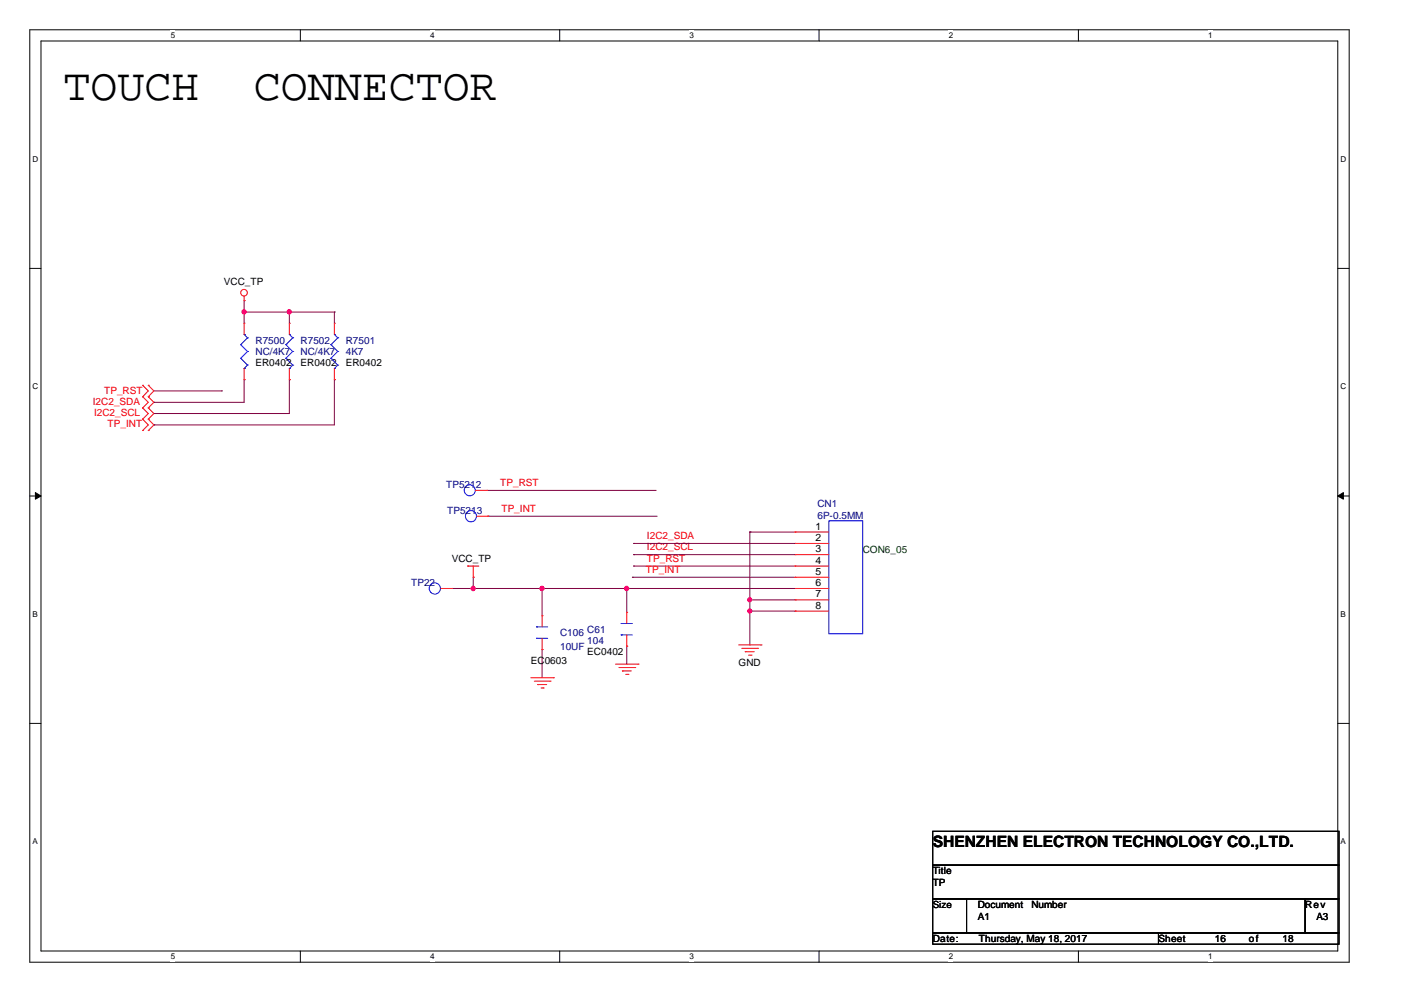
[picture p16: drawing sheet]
<svg xmlns="http://www.w3.org/2000/svg" width="297mm" height="210mm" viewBox="0 0 297 210" stroke-linecap="round" stroke-linejoin="round" font-family="sans-serif">
<defs><g id="words">
<g font-size="9.5">
<text x="13.5" y="21.1">TOUCH</text>
<text x="53.7" y="21.1">CONNECTOR</text>
</g>
<text font-size="3.3" x="197.3" y="179.1">SHENZHEN ELECTRON TECHNOLOGY CO.,LTD.</text>
<g font-size="2.2">
<text x="172.5" y="112">1</text>
<text x="172.5" y="114.4">2</text>
<text x="172.5" y="116.8">3</text>
<text x="172.5" y="119.2">4</text>
<text x="172.5" y="121.6">5</text>
<text x="172.5" y="123.9">6</text>
<text x="172.5" y="126.4">7</text>
<text x="172.5" y="128.7">8</text>
</g>
<g font-size="2.1">
<text x="47.4" y="60.3">VCC_TP</text>
<text x="54.1" y="77.5">ER0402</text>
<text x="63.6" y="77.5">ER0402</text>
<text x="73.1" y="77.5">ER0402</text>
<text x="95.6" y="118.8">VCC_TP</text>
<text x="112.3" y="140.5">EC0603</text>
<text x="124.2" y="138.6">EC0402</text>
<text x="156.2" y="140.8">GND</text>
<text x="197.3" y="184.9">Title</text>
<text x="197.3" y="187.3">TP</text>
<text x="197.3" y="192">Size</text>
<text x="206.8" y="192.1">Document</text>
<text x="206.8" y="194.5">A1</text>
<text x="218.2" y="192.1">Number</text>
<text x="276.1" y="192.1">Rev</text>
<text x="278.5" y="194.5">A3</text>
<text x="197.3" y="199.3">Date:</text>
<text x="207.1" y="199.3">Thursday, May 18, 2017</text>
<text x="245.1" y="199.3">Sheet</text>
<text x="257" y="199.3">16</text>
<text x="264.2" y="199.3">of</text>
<text x="271.3" y="199.3">18</text>
</g>
<g font-size="2.1" fill="#000080">
<text x="54.1" y="72.7">R7500</text>
<text x="54.1" y="75.1">NC/4K7</text>
<text x="63.6" y="72.7">R7502</text>
<text x="63.6" y="75.1">NC/4K7</text>
<text x="73.1" y="72.7">R7501</text>
<text x="73.1" y="75.1">4K7</text>
<text x="94.4" y="103.2">TP5212</text>
<text x="172.9" y="107.3">CN1</text>
<text x="94.6" y="108.7">TP5213</text>
<text x="172.9" y="109.7">6P-0.5MM</text>
<text x="87" y="124">TP22</text>
<text x="118.5" y="134.5">C106</text>
<text x="118.5" y="137.4">10UF</text>
<text x="124.2" y="133.8">C61</text>
<text x="124.2" y="136.2">104</text>
</g>
<g font-size="2.1" fill="#f00">
<text x="22" y="83.2">TP_RST</text>
<text x="19.6" y="85.6">I2C2_SDA</text>
<text x="19.9" y="88">I2C2_SCL</text>
<text x="22.8" y="90.4">TP_INT</text>
<text x="105.8" y="102.8">TP_RST</text>
<text x="106.1" y="108.3">TP_INT</text>
<text x="136.9" y="118.8">TP_RST</text>
<text x="136.9" y="116.4">I2C2_SCL</text>
<text x="136.9" y="114">I2C2_SDA</text>
<text x="136.6" y="121.2">TP_INT</text>
</g>
<text font-size="2.1" fill="#004000" x="182.5" y="116.9">CON6_05</text>
<g font-size="1.7">
<text x="36.1" y="8.1">5</text>
<text x="91" y="8.1">4</text>
<text x="145.8" y="8.1">3</text>
<text x="200.7" y="8.1">2</text>
<text x="255.6" y="8.1">1</text>
<text x="6.9" y="34.2">D</text>
<text x="283.6" y="34.2">D</text>
<text x="6.9" y="82.3">C</text>
<text x="283.6" y="82.3">C</text>
<text x="6.9" y="130.5">B</text>
<text x="283.6" y="130.5">B</text>
<text x="6.9" y="178.6">A</text>
<text x="283.6" y="178.6">A</text>
<text x="36.1" y="202.9">5</text>
<text x="91" y="202.9">4</text>
<text x="145.8" y="202.9">3</text>
<text x="200.7" y="202.9">2</text>
<text x="255.6" y="202.9">1</text>
</g>
</g></defs>
<path d="M6.3 6.3h279.1v197.2h-279.1zM8.7 8.7h274.3v192.4h-274.3z" fill="none" stroke="#000" stroke-width=".21"/>
<g fill="#fff">
<path d="M36.1 6.6h.9v1.9h-.9z"/>
<path d="M36.1 201.4h.9v1.9h-.9z"/>
</g>
<path d="M63.5 6.3v2.4M63.5 201.1v2.4" fill="none" stroke="#000" stroke-width=".21"/>
<g fill="#fff">
<path d="M91 6.6h.9v1.9h-.9z"/>
<path d="M91 201.4h.9v1.9h-.9z"/>
</g>
<path d="M118.4 6.3v2.4M118.4 201.1v2.4" fill="none" stroke="#000" stroke-width=".21"/>
<g fill="#fff">
<path d="M145.8 6.6h1v1.9h-1z"/>
<path d="M145.8 201.4h1v1.9h-1z"/>
</g>
<path d="M173.3 6.3v2.4M173.3 201.1v2.4" fill="none" stroke="#000" stroke-width=".21"/>
<g fill="#fff">
<path d="M200.7 6.6h.9v1.9h-.9z"/>
<path d="M200.7 201.4h.9v1.9h-.9z"/>
</g>
<path d="M228.1 6.3v2.4M228.1 201.1v2.4" fill="none" stroke="#000" stroke-width=".21"/>
<g fill="#fff">
<path d="M255.6 6.6h.9v1.9h-.9z"/>
<path d="M255.6 201.4h.9v1.9h-.9z"/>
<path d="M6.9 32.7h1.2v1.9h-1.2z"/>
<path d="M283.6 32.7h1.2v1.9h-1.2z"/>
<path d="M6.9 80.8h1.2v1.9h-1.2z"/>
<path d="M283.6 80.8h1.2v1.9h-1.2z"/>
</g>
<path d="M6.3 56.8h2.4M283 56.8h2.4" fill="none" stroke="#000" stroke-width=".21"/>
<g fill="#fff">
<path d="M6.9 128.9h1.1v1.9h-1.1z"/>
<path d="M283.6 128.9h1.1v1.9h-1.1z"/>
</g>
<path d="M6.3 104.9h2.4M283 104.9h2.4" fill="none" stroke="#000" stroke-width=".21"/>
<path d="M7.5 104.2l1.2 .7-1.2 .7zM283 104.9l1.2-.7v1.4z" fill="#000" stroke="#000" stroke-width=".21"/>
<g fill="#fff">
<path d="M6.9 177h1.1v1.9h-1.1z"/>
<path d="M283.6 177h1.1v1.9h-1.1z"/>
</g>
<path d="M6.3 153h2.4M283 153h2.4M197.3 175.8h85.9v7.2h-85.9zM197.3 183h85.9v7.1h-85.9zM197.3 190.1h7.2v7.2h-7.2zM197.3 197.3h47.8v2.4h-47.8zM204.5 190.1h71.6v7.2h-71.6zM245.1 197.3h38.1v2.4h-38.1zM276.1 190.1h7.1v7.2h-7.1z" fill="none" stroke="#000" stroke-width=".21"/>
<g fill="none" stroke="#800040" stroke-width=".21">
<path d="M51.6 66h.1M51.6 63.6h.1M51.6 66h19.1M51.6 63.6v4.8M61.2 66h.1M61.2 66v2.4M70.7 66h.1M70.7 66v2.4M32.5 89.9h.1M32.5 87.5h.1M32.5 85.1h.1M32.5 82.7h14.4"/>
<path d="M46.9 82.7h.1M51.6 80.3h.1M51.6 80.3v4.8h-19.1M61.2 80.3h.1M61.2 80.3v7.2h-28.7M70.7 80.3h.1M70.7 80.3v9.6h-38.2M103 103.7h.1M103 103.7h35.8M103.2 109.2h.1M103.2 109.2h35.8M134 119.7h.1"/>
<path d="M134 117.3h.1M134 114.9h.1M134 119.7h34.2M134 117.3h34.2M134 114.9h34.2M158.6 112.5h.1M158.6 112.5v23.9M158.6 112.5h9.6M95.6 124.5h.1M95.6 124.5h72.6M100.1 124.5h.1M100.1 122.1h.1"/>
<path d="M100.1 122.1v2.4M114.7 137.4h.1M114.7 124.2h.1M114.7 124.5h.1M114.7 124.2v6M114.7 137.4v5.9M132.6 124.5h.1M132.6 136.6h.1M132.6 124.5v5M132.6 136.6v3.9M133.8 122.1h.1M133.8 122.1h34.4"/>
<path d="M158.6 129.2h.1M158.6 126.9h.1M158.6 126.9h9.6M158.6 129.2h9.6"/>
</g>
<g fill="#f0f" stroke="#f0f" stroke-width=".21">
<circle cx="51.6" cy="65.9" r=".46"/>
<circle cx="61.2" cy="65.9" r=".46"/>
<circle cx="114.6" cy="124.5" r=".46"/>
<circle cx="100.1" cy="124.5" r=".46"/>
<circle cx="158.6" cy="129.2" r=".44"/>
<circle cx="132.5" cy="124.5" r=".46"/>
<circle cx="158.6" cy="126.8" r=".44"/>
</g>
<g fill="none" stroke="#f00" stroke-width=".21">
<path d="M51.6 63.6h.1M51.6 68.4h.1M51.6 62.6v1M51.6 68.4v2.3M51.6 77.9v2.4M61.2 68.4h.1M61.2 68.4v2.3M61.2 77.9v2.4M70.7 68.4h.1M70.7 68.4v2.3M70.7 77.9v2.4M30.2 83.9h.1"/>
<path d="M30.2 86.3h.1M30.2 88.6h.1M30.2 91.1h.1M30.2 81.5h.1M30.2 83.9l1.2 1.2-1.2 1.2M30.2 86.3l1.2 1.2-1.2 1.1M30.2 88.6l1.2 1.3-1.2 1.2M30.2 81.5l1.2 1.2-1.2 1.2M31.4 86.3h.1M31.4 83.9h.1M31.4 88.6h.1M31.4 91.1h.1"/>
<path d="M31.4 81.5h.1M31.4 83.9l1.1 1.2-1.1 1.2M31.4 86.3l1.1 1.2-1.1 1.1M31.4 88.6l1.1 1.3-1.1 1.2M31.4 81.5l1.1 1.2-1.1 1.2M51.6 80.3h.1M61.2 80.3h.1M70.7 80.3h.1M98.9 119.7h.1M98.9 119.7h2.4M100.1 119.7v2.4M100.6 103.7h2.4"/>
<path d="M100.8 109.2h2.4M103 103.7h.1M103.2 109.2h.1M168.2 112.5h.1M168.2 114.9h.1M168.2 117.3h.1M168.2 119.7h.1M168.2 119.7h7.1M168.2 112.5h7.1M168.2 114.9h7.1M168.2 117.3h7.1M93.2 124.5h2.4"/>
<path d="M95.6 124.5h.1M100.1 122.1h.1M114.7 137.4h.1M114.7 130.2h.1M114.7 130.2v2.4M114.7 135v2.4M132.6 129.5h.1M132.6 136.6h.1M132.6 129.5v2.4M132.6 134.3v2.3M156.2 136.4h4.8M156.9 137.1h3.4"/>
<path d="M157.6 137.8h.1M157.6 137.8h1.9M158.4 138.5h.5M158.9 138.5h.1M160.3 137.1h.1M161 136.4h.1M168.2 122.1h.1M168.2 124.5h.1M168.2 126.9h.1M168.2 129.2h.1M168.2 122.1h7.1M168.2 124.5h7.1"/>
<path d="M168.2 126.9h7.1M168.2 129.2h7.1M112.3 143.3h4.8M113 144.1h3.4M113.7 144.8h.1M113.7 144.8h1.9M114.5 145.5h.4M114.9 145.5h.1M116.4 144.1h.1M117.1 143.3h.1M130.2 140.5h4.8M130.9 141.2h3.4"/>
<path d="M131.6 141.9h.1M131.6 141.9h2M132.4 142.6h.4M132.8 142.6h.1M134.3 141.2h.1M135 140.5h.1"/>
<circle cx="51.6" cy="61.9" r=".7"/>
</g>
<g fill="none" stroke="#00f" stroke-width=".21">
<path d="M50.9 72.9h.1M50.9 75.8h.1M50.9 72.9l1.5 1.4M50.9 75.8l1.5 1.4M51.6 77.9h.1M51.6 70.7h.1M51.6 70.7l.8 .8M52.4 71.5h.1M52.4 74.3h.1M52.4 77.2h.1M52.4 71.5l-1.5 1.4M52.4 74.3l-1.5 1.5"/>
<path d="M52.4 77.2l-.8 .7M60.5 72.9h.1M60.5 75.8h.1M60.5 72.9l1.4 1.4M60.5 75.8l1.4 1.4M61.2 77.9h.1M61.2 70.7h.1M61.2 70.7l.7 .8M61.9 71.5h.1M61.9 74.3h.1M61.9 77.2h.1M61.9 71.5l-1.4 1.4"/>
<path d="M61.9 74.3l-1.4 1.5M61.9 77.2l-.7 .7M70 72.9h.1M70 75.8h.1M70 72.9l1.5 1.4M70 75.8l1.5 1.4M70.7 77.9h.1M70.7 70.7h.1M70.7 70.7l.8 .8M71.5 71.5h.1M71.5 74.3h.1M71.5 77.2h.1"/>
<path d="M71.5 71.5l-1.5 1.4M71.5 74.3l-1.5 1.5M71.5 77.2l-.8 .7M175.3 110.1h7.2v23.9h-7.2zM113.5 135h.1M113.5 132.6h.1M113.5 135h2.4M113.5 132.6h2.4M131.4 131.9h.1M131.4 134.3h.1M131.4 131.9h2.4M131.4 134.3h2.4"/>
<circle cx="99.4" cy="103.7" r="1.16"/>
<circle cx="99.6" cy="109.2" r="1.18"/>
<circle cx="92" cy="124.5" r="1.19"/>
</g>
<use href="#words"/>
</svg>
